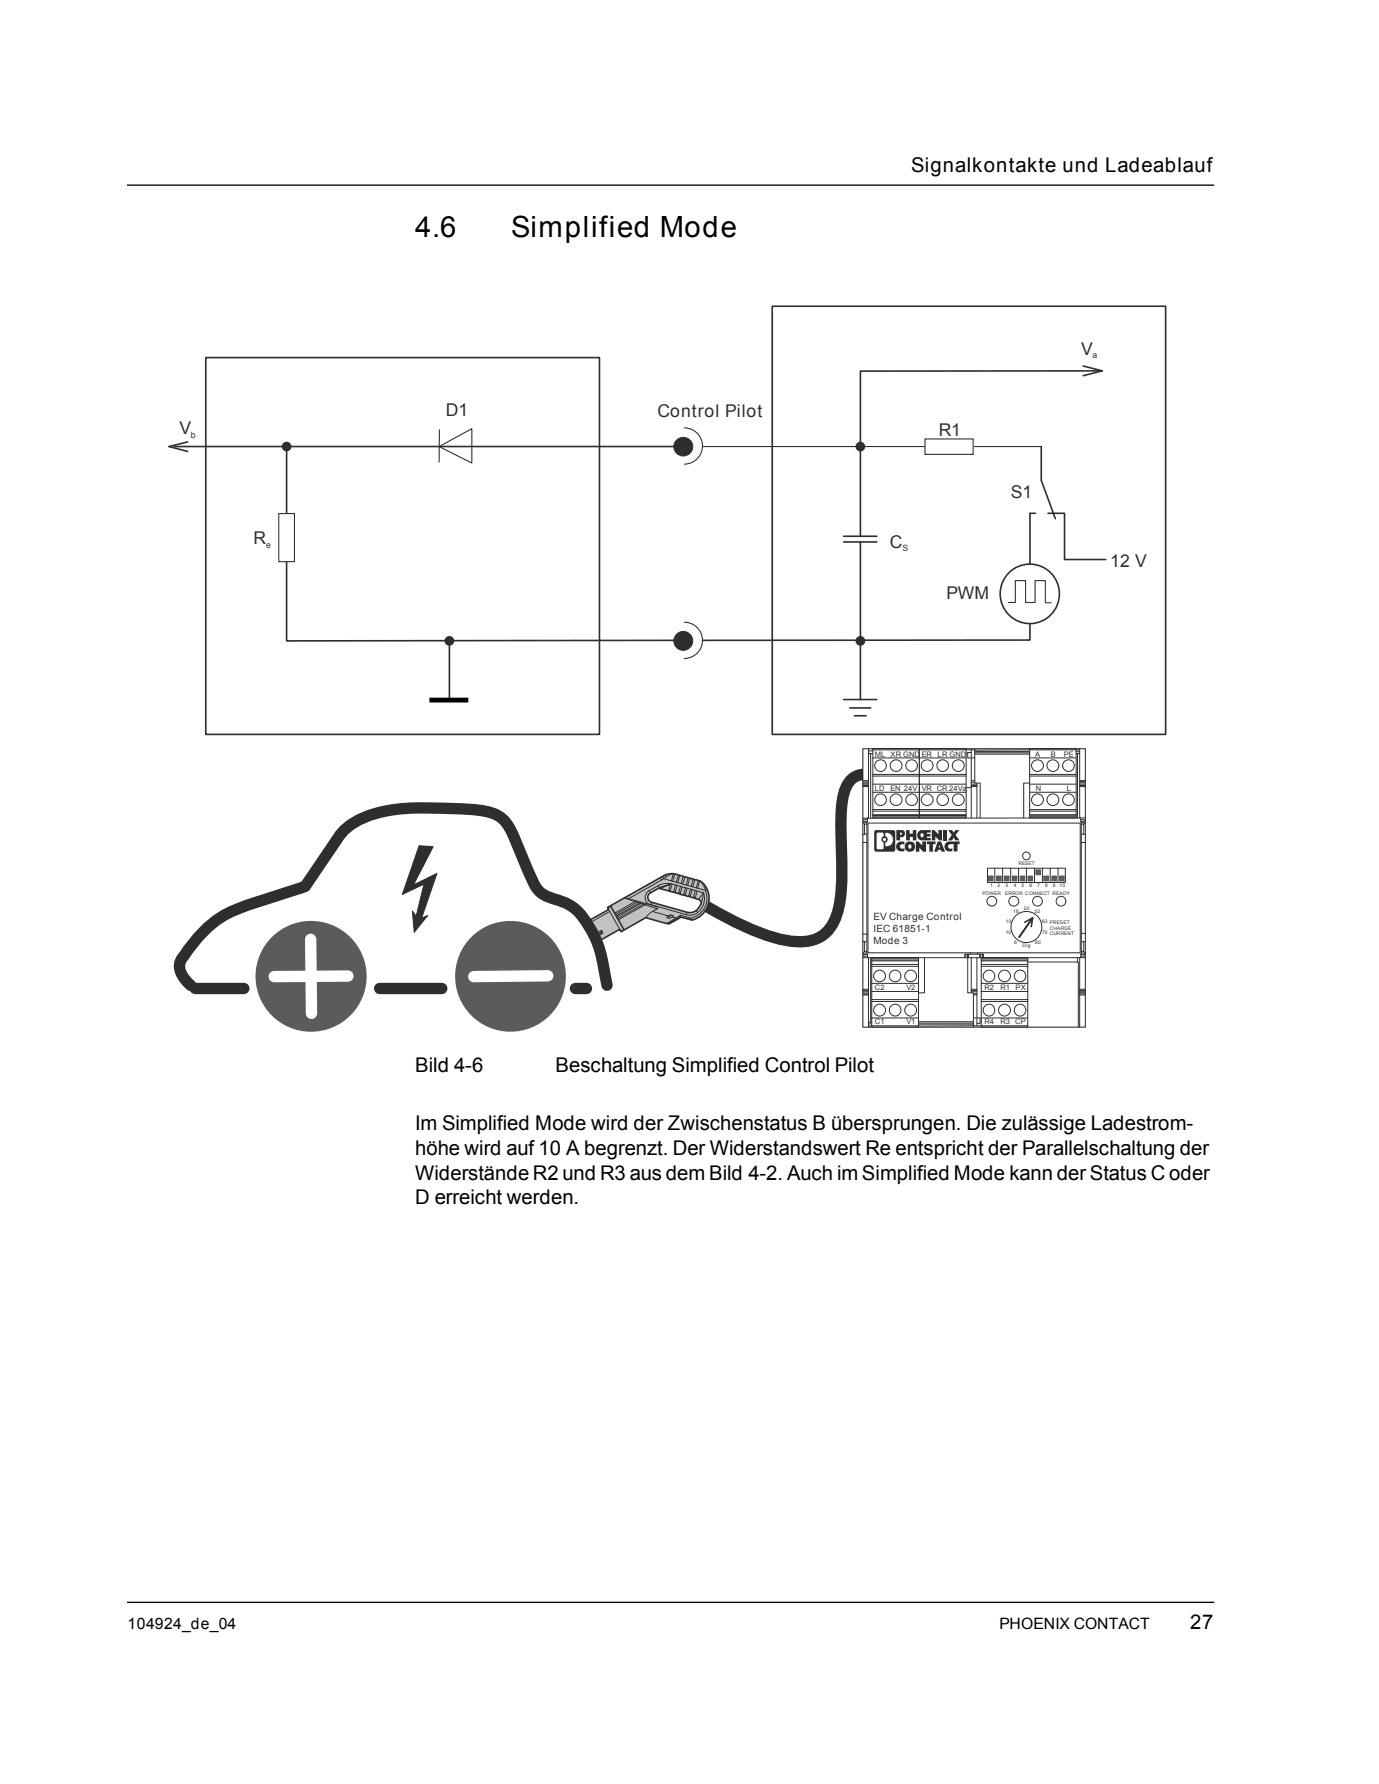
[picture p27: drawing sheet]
<svg xmlns="http://www.w3.org/2000/svg" width="216mm" height="279mm" viewBox="0 0 216 279" stroke-linecap="round" stroke-linejoin="round" font-family="sans-serif">
<defs><g id="words">
<g font-size="4.6">
<text x="65" y="37">4.6</text>
<text x="80" y="37">Simplified Mode</text>
</g>
<g font-size="3.2">
<text x="142.7" y="27">Signalkontakte und Ladeablauf</text>
<text x="65" y="167.9">Bild 4-6</text>
<text x="87" y="167.9">Beschaltung Simplified Control Pilot</text>
<text x="65" y="177">Im Simplified Mode wird der Zwischenstatus B übersprungen. Die zulässige Ladestrom-</text>
<text x="65" y="180.9">höhe wird auf 10 A begrenzt. Der Widerstandswert Re entspricht der Parallelschaltung der</text>
<text x="65" y="184.8">Widerstände R2 und R3 aus dem Bild 4-2. Auch im Simplified Mode kann der Status C oder</text>
<text x="65" y="188.6">D erreicht werden.</text>
<text x="186.4" y="255.1">27</text>
</g>
<g font-size="2.8" fill="#2b2e34">
<text x="169.2" y="55.6">V</text>
<text x="69.8" y="65.1">D1</text>
<text x="103" y="65.4">Control Pilot</text>
<text x="28.1" y="68">V</text>
<text x="147" y="68.3">R1</text>
<text x="158.2" y="78">S1</text>
<text x="39.7" y="85.2">R</text>
<text x="139.3" y="85.8">C</text>
<text x="173.8" y="88.9">12 V</text>
<text x="148.2" y="93.9">PWM</text>
</g>
<g font-size="2.5">
<text x="20" y="255.1">104924_de_04</text>
<text x="156.5" y="255.1">PHOENIX CONTACT</text>
</g>
<g font-size="1.6" fill="#2b2e34">
<text x="136.7" y="144.1">EV Charge Control</text>
<text x="136.7" y="147.8">Mode 3</text>
<text x="136.7" y="146">IEC 61851-1</text>
</g>
<g font-size="1.4" fill="#2b2e34">
<text x="171.1" y="56.1">a</text>
<text x="29.9" y="68.5">b</text>
<text x="41.7" y="85.8">e</text>
<text x="141.3" y="86.4">S</text>
</g>
<g font-size="1.2" fill="#2b2e34">
<text x="136.9" y="118.5">ML XR GND</text>
<text x="144.3" y="118.5">ER</text>
<text x="146.8" y="118.5">LR GND</text>
<text x="162.1" y="118.5">A</text>
<text x="164.5" y="118.5">B</text>
<text x="166.6" y="118.5">PE</text>
<text x="137" y="124">LD</text>
<text x="139.4" y="124">EN 24V</text>
<text x="144.3" y="124">VR CR 24Va</text>
<text x="162.2" y="124">N</text>
<text x="167" y="124">L</text>
<text x="137" y="155">C2</text>
<text x="141.9" y="155">V2</text>
<text x="154.1" y="155">R2</text>
<text x="156.6" y="155">R1</text>
<text x="159" y="155">PX</text>
<text x="137" y="160.4">C1</text>
<text x="141.9" y="160.4">V1</text>
<text x="154.1" y="160.4">R4</text>
<text x="156.6" y="160.4">R3 CP</text>
</g>
<g font-size=".8" fill="#2b2e34">
<text x="159.5" y="135.4">RESET</text>
<text x="153.8" y="140.1">POWER</text>
<text x="155" y="139">1</text>
<text x="156.2" y="139">2</text>
<text x="157.4" y="140.2">ERROR CONNECT READY</text>
<text x="157.4" y="139">3</text>
<text x="158.6" y="143">16</text>
<text x="158.7" y="139">4</text>
<text x="159.9" y="139">5</text>
<text x="160.3" y="142.5">20</text>
<text x="161.2" y="139">6</text>
<text x="162" y="143">32</text>
<text x="162.4" y="139">7</text>
<text x="163.6" y="139">8</text>
<text x="164.8" y="139">9</text>
<text x="165.9" y="139">10</text>
<text x="157.5" y="144.5">13</text>
<text x="157.5" y="146.3">10</text>
<text x="158.8" y="147.8">6</text>
<text x="160.1" y="148.3">Dig</text>
<text x="162.1" y="147.8">80</text>
<text x="163.2" y="144.5">63 PRESET</text>
<text x="163.2" y="146.3">70</text>
<text x="164.4" y="145.6">CHARGE</text>
<text x="164.4" y="146.5">CURRENT</text>
</g>
</g></defs>
<path d="M20 29h170" fill="none" stroke="#000" stroke-width=".21"/>
<path d="M20 251h170z" fill="#fff"/>
<path d="M20 251h170" fill="none" stroke="#000" stroke-width=".21"/>
<path d="M32.2 56h61.7v59h-61.7zM120.9 48h61.6v67h-61.6zM172.6 58.1h-37.9v11.8" fill="none" stroke="#2b2e34" stroke-width=".25"/>
<path d="M135.1 121.3a3.6 3.6 0 0 0-3.1 3.2 34.9 34.9 0 0 0-.2 9 35.3 35.3 0 0 1-.7 9.4 5.7 5.7 0 0 1-5.5 4.6l-2-.1-2.5-.6-3-1-3.4-1.6-4-2.2" fill="none" stroke="#2b2e34" stroke-width="1.8"/>
<path d="M92.2 144.2l3.1-1.7-.2-.4 8.9-5a2.34 2.34 0 0 1 2.3 0l2.3 .7a2.2 2.2 0 0 1 2.2 1.7 3.5 3.5 0 0 1-2.4 4.6l-1.8-.5-1.8 1.1-3.7-1-3.9 2.2-.2-.4-3.1 1.8zM101.6 140.1l1.5-1 1.5 .4h.2l.1 .1 .6 .1h.1l.1 .1 .5 .2 .1-.1 .2 .1 .5 .2 .2-.1 .6 .3 .1-.1 .6 .3h.3v.1l.8 .3a.8 .8 0 0 1-.2 1.2 1.67 1.67 0 0 1-1.8 .7l-5.6-1.6a.81 .81 0 0 1-.4-1.2z" fill-rule="evenodd" fill="#c4c4c6"/>
<path d="M92.2 144.2l3.1-1.7-.2-.4 8.9-5a2.34 2.34 0 0 1 2.3 0l2.3 .7a2.2 2.2 0 0 1 2.2 1.7 3.5 3.5 0 0 1-2.4 4.6l-1.8-.5-1.8 1.1-3.7-1-3.9 2.2-.2-.4-3.1 1.8zM101.6 140.1l1.5-1 1.5 .4h.2l.1 .1 .6 .1h.1l.1 .1 .5 .2 .1-.1 .2 .1 .5 .2 .2-.1 .6 .3 .1-.1 .6 .3h.3v.1l.8 .3a.8 .8 0 0 1-.2 1.2 1.67 1.67 0 0 1-1.8 .7l-5.6-1.6a.81 .81 0 0 1-.4-1.2z" fill="none" stroke="#2b2e34" stroke-width=".25"/>
<g fill="none" stroke="#2b2e34" stroke-width=".16">
<path d="M101.4 139.6l.2-.1a5 5 0 0 1 2.5-1.1h.9l5.2 1.4a2.67 2.67 0 0 1-2.1 3.5h-.7l-5.7-1.7a1.16 1.16 0 0 1-.3-2zM101.6 139.5l.3 .3M103 138.7l.3 .3M103.1 139.1l1.8-.6-1.5 .7M103.4 137.5l.2 .3M103.7 137.2l.2 .4 6.5 1.8 .3-.1M104.1 137.1l.2 .2M105 138.4l-.4 1.1M105.1 138l.3-1.2-.7 .3-.8 .5-5.5 3.2M105.2 138.4l-.3 1.2M105.7 136.9l-.4 1.1M105.7 138.6l-.2 1.1"/>
<path d="M106 138.6l-.3 1.2M106.2 137l-.3 1.2M106.4 137.1l-.3 1.2M106.6 138.8l-.4 1.2M106.8 138.9l-.3 1.1M107 137.2l-.4 1.2M107.2 137.3l-.3 1.2M107.3 139l-.3 1.2M107.6 139.1l-.3 1.2M107.7 137.5l-.3 1.1M108 137.5l-.3 1.2M108.1 139.2l-.3 1.2"/>
<path d="M108.4 139.3l-.4 1.2M108.5 137.7l-.3 1.2M108.8 137.8l-.3 1.1M108.9 139.4l-.4 1.2M109.1 139.5l-.3 1.2M109.2 139.1l.4-1.1a3.5 3.5 0 0 1-1 5.6l-.4 .2-1.6-.5-2.1 1.3M109.3 137.9l-.3 1.2M93.5 146.1l.7-.4 .2 .4-.7 .4zM93.6 146.1l.2 .4M94.1 145.8l.2 .4M94.2 146l-.6 .3M94.3 146.1l-.5 .3"/>
<path d="M95.3 142.5l1.7 3M95.5 142.7l-3.2 1.8M95.5 141.9l2.2 3.8M95.6 141.8l2.1 3.8M95.7 141.9l-.5 .3M97.7 140.6l5.2 1.7M97.8 140.6l5 1.4 .2 .2-.1 .1a4.3 4.3 0 0 0-1.8 1.4M99.6 141.1l-3.3 1.9M99.9 141.2l-3.5 2M100.3 141.3l-3.8 2.1M100.6 141.4l-4 2.2M100.9 141.5l-4.2 2.3"/>
<path d="M101.3 141.6l-4.4 2.4M102 141.3l-.1 .4M102.2 142.7l2.5 .8M104.4 143.6l.6-.3 .5 .1-.6 .4-.4-.1zM105.2 143.3l-.7 .4M105.3 143.6l.5 .2M106.6 143.3l-.1 .3M106.6 143.6h-.1l-1.9 1.1M107.6 142.9l-.2 .4M108.1 144l.1-.2 .2 .3M109 142.6l.2 .3M109.4 140.8l.8-1-.4 1.7"/>
</g>
<path d="M107.1 67a2.84 2.84 0 0 1 2.9 2.9 2.84 2.84 0 0 1-2.9 2.8M107.1 97.5a2.84 2.84 0 0 1 2.9 2.8 2.84 2.84 0 0 1-2.9 2.8" fill="none" stroke="#2b2e34" stroke-width=".17"/>
<path d="M135.1 117.3h34.8v43.6h-34.8z" fill-rule="evenodd" fill="#fff"/>
<path d="M135.1 117.3h34.8v43.6h-34.8z" fill="none" stroke="#2b2e34" stroke-width=".17"/>
<g fill="none" stroke="#2b2e34" stroke-width=".16">
<path d="M136 117.3v10.8M136 118h.7M136 117.6h.7M136.3 118v10.1M136.7 117.2h7.2v10.9h-7.2zM136.7 118.7h14.6M136.7 117.4h15.9M143.9 117.3h7.4v10.8h-7.4zM151.3 117.9h.2M152.1 117.9h-.6v.8h1.1M152.1 117.4v10.7M152.6 117.3v5.3h.9v5.5"/>
<path d="M152.6 118.1h8.6M152.6 117.9h8.6M152.6 117.7h8.6M161.2 117.3h7.3v10.8h-7.3zM161.2 118.7h7.3M168.5 118h.5M168.5 117.7h.5M168.7 118v10.1M169 117.3v10.8M169 117.4l-16.4 .1M135.1 122.8h.9M135.1 123.2h.9"/>
<path d="M135.1 122.3h.9M135.1 123h.9M135.1 122.5h.9M135.1 122.6h.9M135.1 128.7l.2 .4M135.1 128.6l.7 .1M135.1 132h.6M135.7 130.6l-.6 .1M135.7 129.1h-.4v1.5M135.7 128.8l-.5 .1M135.8 128.1v.6h-.1v20.7h.1v.6M135.8 128.4h-.7"/>
<path d="M135.9 128.9h33.2v20.3h-33.2zM136.7 121.3h14.6M136.7 121.5h14.6M136.7 124.1h14.6M136.7 122.8h14.6M136.7 127.6h14.6M136.7 127h14.6M136.7 126.8h14.6M136.7 127.9h14.6M136.7 127.7h14.6M151.3 123.4h.8M152.1 122.8h.9"/>
<path d="M152.1 123.2h.9M152.1 122.3h.5M152.1 123h.9M152.1 122.5h.5M153 122.6v5.5M154.6 136h12.2v2.2h-12.2zM161.2 122.6h-.9v5.5M161.2 121.3h7.3M161.2 121.5h7.3M161.2 124.1h7.3M161.2 122.8h7.3M161.2 127.6h7.3"/>
<path d="M161.2 127h7.3M161.2 126.8h7.3M161.2 127.9h7.3M161.2 127.8h7.3M169 122.8h.9M169 123.2h.9M169 122.3h.9M169 122.4h.9M169 123h.9M169 122.6h.9M169.2 128.4h.7M169.2 128.1v.6h.1v20.7h-.1v.6"/>
<path d="M169.3 130.6l.6 .1M169.3 129.1h.4v1.5M169.3 132h.6M169.3 128.8l.5 .1M169.9 128.1h-34.8M169.9 128.7l-.2 .4M169.9 128.6l-.7 .1M135.1 147.4l.6 .1M135.1 150h34.8M135.1 154.9h.9M135.1 155.8h.9M135.1 155.7h.9"/>
<path d="M135.1 155.1h.9M135.1 155.3h.9M135.1 155.5h.9M135.1 149.7l.7 .1M135.1 146.3h.6M135.2 149.3h.5M135.3 147.5v1.5h.4M135.3 149l-.2 .4M135.8 149.4l-.7 .2M136 150v10.9M136.3 150v10.1M136.5 150h7.3v10.9h-7.3z"/>
<path d="M136.5 159.4h7.3M136.5 156.8h7.3M136.5 156.5h7.3M136.5 154h7.3M136.5 155.3h7.3M136.5 150.5h7.3M136.5 151h7.3M136.5 151.3h7.3M136.5 150.2h7.3M136.5 150.4h7.3M144.7 150v5.5h-.9M151 150v-.6h3v.6"/>
<path d="M151.2 149.4v.6M151.5 149.4v.6M151.5 150v5.5h.9v5.4M151.6 149.4v.6M152 149.2v.2M152.1 154.9h.9M152.1 155.1h.9M152.1 155.3h.9M152.1 150v5.5M152.4 159.4h1.1v.9h-.5M152.4 155.8h.6M152.4 155.6h.6"/>
<path d="M153 150v10.7M153 149.2v.2M153.4 149.4v.6M153.5 149.4v.6M153.6 150h7.3v10.9h-7.3zM153.6 159.4h7.3M153.6 156.8h7.3M153.6 156.5h7.3M153.6 154h7.3M153.6 155.3h7.3M153.6 150.5h7.3M153.6 151h7.3"/>
<path d="M153.6 151.3h7.3M153.6 150.2h7.3M153.6 150.4h7.3M153.8 149.4v.6M160.9 150.7h7.9v10.2M168.7 150v.7M169 154.9h.9M169 155.8h.9M169 155.1h.9M169 155.3h.9M169 150v10.9M169 155.7h.9"/>
<path d="M169 155.5h.9M169.2 149.4l.7 .2M169.3 149.3h.5M169.3 146.2h.6M169.7 147.5v1.5h-.4M169.7 149l.2 .4M169.9 147.4l-.6 .1M169.9 149.7l-.7 .1M136 160.1h.5M136 160.4h.5M136 160.7h.5M136.5 160.7h7.3"/>
<path d="M143.8 160h8.6M143.8 160.2h8.6M143.8 160.4h8.6M160.9 160.7h-17.1"/>
<circle cx="137.9" cy="119.9" r=".92"/>
<circle cx="140.3" cy="119.9" r=".92"/>
<circle cx="142.7" cy="119.9" r=".92"/>
<circle cx="145.2" cy="119.9" r=".92"/>
<circle cx="147.6" cy="119.9" r=".91"/>
<circle cx="150" cy="119.9" r=".92"/>
<circle cx="162.4" cy="119.9" r=".92"/>
<circle cx="164.8" cy="119.9" r=".92"/>
<circle cx="167.3" cy="119.9" r=".92"/>
<circle cx="137.9" cy="125.2" r=".91"/>
<circle cx="140.3" cy="125.2" r=".92"/>
<circle cx="142.7" cy="125.2" r=".91"/>
<circle cx="145.2" cy="125.2" r=".92"/>
<circle cx="147.6" cy="125.2" r=".91"/>
<circle cx="150" cy="125.2" r=".92"/>
<circle cx="160.7" cy="134" r=".6"/>
<circle cx="162.4" cy="125.2" r=".92"/>
<circle cx="164.8" cy="125.2" r=".92"/>
<circle cx="167.3" cy="125.2" r=".91"/>
<circle cx="137.7" cy="158.2" r=".93"/>
<circle cx="137.7" cy="152.9" r=".92"/>
<circle cx="140.1" cy="158.2" r=".91"/>
<circle cx="140.1" cy="152.9" r=".91"/>
<circle cx="142.6" cy="158.2" r=".93"/>
<circle cx="142.6" cy="152.9" r=".92"/>
<circle cx="154.8" cy="158.2" r=".91"/>
<circle cx="154.8" cy="152.9" r=".91"/>
<circle cx="155.3" cy="141.1" r=".76"/>
<circle cx="157.3" cy="158.2" r=".93"/>
<circle cx="157.3" cy="152.9" r=".92"/>
<circle cx="158.7" cy="141.1" r=".78"/>
<circle cx="159.7" cy="158.2" r=".91"/>
<circle cx="159.7" cy="152.9" r=".91"/>
<circle cx="160.7" cy="145.2" r="2.42"/>
<circle cx="162.4" cy="141.1" r=".76"/>
<circle cx="166.1" cy="141.1" r=".76"/>
</g>
<g fill="#2b2e34">
<path d="M137.3 130.5l-.1 2.3a.95 .95 0 0 0 1.1 0v-.2a.63 .63 0 0 0-.2-.8 .65 .65 0 0 1 .2-.9v-.3a.97 .97 0 0 0-1-.1zM138.2 131.5a.25 .25 0 0 1 .5 0 .25 .25 0 0 1-.5 0zM138.6 130.5v.4a.56 .56 0 0 1 .4 .6 .56 .56 0 0 1-.4 .5 .4 .4 0 0 0 .1 .5 .4 .4 0 0 0 .6-.1 1.05 1.05 0 0 0 .5-1.2 1.05 1.05 0 0 0-1.2-.7zM137 130.1l-.1 .2v2.8l.1 .2h3l.2-.2-.1-2.9-.2-.2z" fill-rule="evenodd"/>
<path d="M140.9 130.4h.3v.3l-.3 .1zM140.3 130h.9a.57 .57 0 0 1 .5 .7 .57 .57 0 0 1-.8 .4v.5h-.6z" fill-rule="evenodd"/>
<path d="M141.9 130h.5v.6h.5v-.6h.6v1.6h-.6v-.5h-.4v.5h-.6z" fill-rule="evenodd"/>
<path d="M143.9 130.1l.3-.1h1.5v.4h-.6v.2h.6v.4h-.6v.2h.6v.4h-.4a1.72 1.72 0 0 1-1.5-.2l-.2-.4v-.4zM144.1 130.8a.3 .3 0 0 1 .6 0 .3 .3 0 0 1-.6 0z" fill-rule="evenodd"/>
<path d="M145.9 130h.4l.6 .7v-.7h.6v1.6h-.4l-.7-.6v.6h-.5z" fill-rule="evenodd"/>
<path d="M148.5 130h.6l.2 .4 .3-.4h.6l-.6 .8 .6 .8h-.6l-.3-.4-.2 .4h-.7l.6-.8z" fill-rule="evenodd"/>
<path d="M145.1 131.8h1.4v.4h-.5v1.2h-.5v-1.2h-.4z" fill-rule="evenodd"/>
<path d="M143.4 131.8h.4l.6 .6v-.6h.6v1.6h-.5l-.6-.6v.6h-.5z" fill-rule="evenodd"/>
<path d="M142.1 132.6a.35 .35 0 0 0 .7 0 .35 .35 0 0 0-.7 0zM141.6 132.6a.85 .85 0 0 0 1.7 0 .85 .85 0 0 0-1.7 0z" fill-rule="evenodd"/>
<path d="M146.8 131.8h.5l.7 1.6h-.6l-.1-.3h-.4l-.1 .3h-.5zM147.1 132.4l-.2 .3h.3z" fill-rule="evenodd"/>
<path d="M148.1 132a2.57 2.57 0 0 1 1.8-.2h.3v.4h-.3v1.2h-.6v-1.2h-.3a.38 .38 0 0 0-.6 .3 .38 .38 0 0 0 .4 .4l.3-.1v.5a.82 .82 0 0 1-1.1-.2 .82 .82 0 0 1 .1-1.1z" fill-rule="evenodd"/>
<path d="M140.5 132l.3-.2h.6l.2 .1v.4a.39 .39 0 0 0-.6 .1 .39 .39 0 0 0 .3 .5l.3-.1v.5a.84 .84 0 0 1-1.1-.2 .84 .84 0 0 1 0-1.1z" fill-rule="evenodd"/>
</g>
<path d="M147.7 130h.6v1.6h-.6z" fill="#2b2e34"/>
<path d="M160.4 144.4l1.3-.6-2.1 3 2.1-3-.2 1.3" fill="none" stroke="#2b2e34" stroke-width=".25"/>
<path d="M155.7 136v2.2M157 136v2.2M158.2 136v2.2M159.5 136v2.2M160.7 136v2.2M162 136v2.2M163.2 136v2.2M164.4 136v2.2M165.7 136v2.2" fill="none" stroke="#2b2e34" stroke-width=".16"/>
<path d="M156 137.2h.8v.8h-.8z" fill-rule="evenodd" fill="#595b60"/>
<path d="M156 137.2h.8v.8h-.8z" fill="none" stroke="#595b60" stroke-width=".16"/>
<path d="M154.8 137.2h.7v.8h-.7z" fill-rule="evenodd" fill="#595b60"/>
<path d="M154.8 137.2h.7v.8h-.7z" fill="none" stroke="#595b60" stroke-width=".16"/>
<path d="M158.5 137.2h.7v.8h-.7z" fill-rule="evenodd" fill="#595b60"/>
<path d="M158.5 137.2h.7v.8h-.7z" fill="none" stroke="#595b60" stroke-width=".16"/>
<path d="M157.2 137.2h.8v.8h-.8z" fill-rule="evenodd" fill="#595b60"/>
<path d="M157.2 137.2h.8v.8h-.8z" fill="none" stroke="#595b60" stroke-width=".16"/>
<path d="M161 137.2h.7v.8h-.7z" fill-rule="evenodd" fill="#595b60"/>
<path d="M161 137.2h.7v.8h-.7z" fill="none" stroke="#595b60" stroke-width=".16"/>
<path d="M159.7 137.2h.7v.8h-.7z" fill-rule="evenodd" fill="#595b60"/>
<path d="M159.7 137.2h.7v.8h-.7z" fill="none" stroke="#595b60" stroke-width=".16"/>
<path d="M163.4 137.2h.8v.8h-.8z" fill-rule="evenodd" fill="#595b60"/>
<path d="M163.4 137.2h.8v.8h-.8z" fill="none" stroke="#595b60" stroke-width=".16"/>
<path d="M162.2 136.2h.7v.8h-.7z" fill-rule="evenodd" fill="#595b60"/>
<path d="M162.2 136.2h.7v.8h-.7z" fill="none" stroke="#595b60" stroke-width=".16"/>
<path d="M165.9 137.2h.7v.8h-.7z" fill-rule="evenodd" fill="#595b60"/>
<path d="M165.9 137.2h.7v.8h-.7z" fill="none" stroke="#595b60" stroke-width=".16"/>
<path d="M164.7 137.2h.7v.8h-.7z" fill-rule="evenodd" fill="#595b60"/>
<path d="M164.7 137.2h.7v.8h-.7z" fill="none" stroke="#595b60" stroke-width=".16"/>
<circle cx="107" cy="70" r="1.47" fill="#2b2e34"/>
<circle cx="107" cy="70" r="1.47" fill="none" stroke="#2b2e34" stroke-width=".16"/>
<circle cx="107" cy="100.4" r="1.48" fill="#2b2e34"/>
<circle cx="107" cy="100.4" r="1.48" fill="none" stroke="#2b2e34" stroke-width=".16"/>
<path d="M110 69.9h34.8M152.4 69.9h10.6" fill="none" stroke="#2b2e34" stroke-width=".17"/>
<path d="M44.9 69.9v10.5" fill="none" stroke="#2b2e34" stroke-width=".25"/>
<path d="M144.8 68.7h7.6v2.5h-7.6z" fill="#fff"/>
<path d="M144.8 68.7h7.6v2.5h-7.6z" fill="none" stroke="#2b2e34" stroke-width=".17"/>
<path d="M43.6 80.4h2.5v7.6h-2.5z" fill="#fff"/>
<path d="M43.6 80.4h2.5v7.6h-2.5z" fill="none" stroke="#2b2e34" stroke-width=".17"/>
<path d="M134.7 69.9v14.1M163 69.9v5.3l2.2 6M44.9 88v12.4l62-.1M132.1 84h5.2M132.1 84.9h5.2M134.7 84.9v15.5M162.1 80.4h-.9v19.8l-51.2 .1M164.1 80.4h2.6v7.2h6.4M70.4 100.4v9.2" fill="none" stroke="#2b2e34" stroke-width=".25"/>
<path d="M67.6 109.6h5.3" fill="none" stroke="#000" stroke-width=".76"/>
<path d="M68.7 69.9l5.2-2.8v5.4z" fill="#fff"/>
<path d="M68.7 69.9l5.2-2.8v5.4zM68.8 67.3l-.1 5.1" fill="none" stroke="#2b2e34" stroke-width=".17"/>
<path d="M27.3 69.9h78.2" fill="none" stroke="#2b2e34" stroke-width=".25"/>
<circle cx="161.2" cy="93" r="4.6" fill="#fff"/>
<circle cx="161.2" cy="93" r="4.6" fill="none" stroke="#2b2e34" stroke-width=".25"/>
<path d="M157.9 94.4h1.1v-3.5h1.6v3.5h1.5v-3.5h1.6v3.5h.9" fill="none" stroke="#2b2e34" stroke-width=".17"/>
<g fill="#2b2e34">
<circle cx="44.9" cy="69.9" r=".76"/>
<circle cx="70.4" cy="100.4" r=".76"/>
<circle cx="134.7" cy="100.4" r=".76"/>
<circle cx="134.7" cy="69.9" r=".76"/>
</g>
<path d="M169.6 57.3l3 .8-3 .7M29.4 69.2l-2.9 .7 2.9 .8M132.1 109.6h5.2M133.1 110.9h3.2M133.8 112.1h1.8M134.7 100.4v9.2" fill="none" stroke="#2b2e34" stroke-width=".25"/>
<path d="M30.6 154.8h7.6M95 154.3a30.2 30.2 0 0 0-1.9-7.6 11.2 11.2 0 0 0-4.2-5.1l-1.5-.6a5.1 5.1 0 0 1-3.8-2.6l-2.7-6.4a9.3 9.3 0 0 0-2.6-4 8 8 0 0 0-3.9-1.2l-3.3-.2a56.3 56.3 0 0 0-10.1 .3 13.2 13.2 0 0 0-7.2 3.2l-.5 .6-5.5 8.2-9.1 2.9a16.6 16.6 0 0 0-9 6.6l-1 1.5a2.59 2.59 0 0 0 .3 3.5l.9 .9" fill="none" stroke="#2b2e34" stroke-width="1.8"/>
<g fill="#595b60">
<circle cx="48.7" cy="152.9" r="8.7"/>
<circle cx="79.9" cy="152.9" r="8.7"/>
</g>
<path d="M48.6 147.1l.2 11.6M54.5 152.9l-11.6 .1M85.8 152.8l-11.6 .2" fill="none" stroke="#fff" stroke-width="1.8"/>
<path d="M59.4 154.8h9.8M90.1 154.8h1.7" fill="none" stroke="#2b2e34" stroke-width="1.8"/>
<path d="M65.6 132.5l2.2 .1-3.1 6 3.7-1.8-2.4 7 1-.4-2.1 2.6-.3-3.3 .6 .8 1.2-5-3.4 1.6z" fill-rule="evenodd" fill="#2b2e34"/>
<path d="M65.6 132.5l2.2 .1-3.1 6 3.7-1.8-2.4 7 1-.4-2.1 2.6-.3-3.3 .6 .8 1.2-5-3.4 1.6z" fill="none" stroke="#2b2e34" stroke-width=".16"/>
<use href="#words"/>
</svg>
